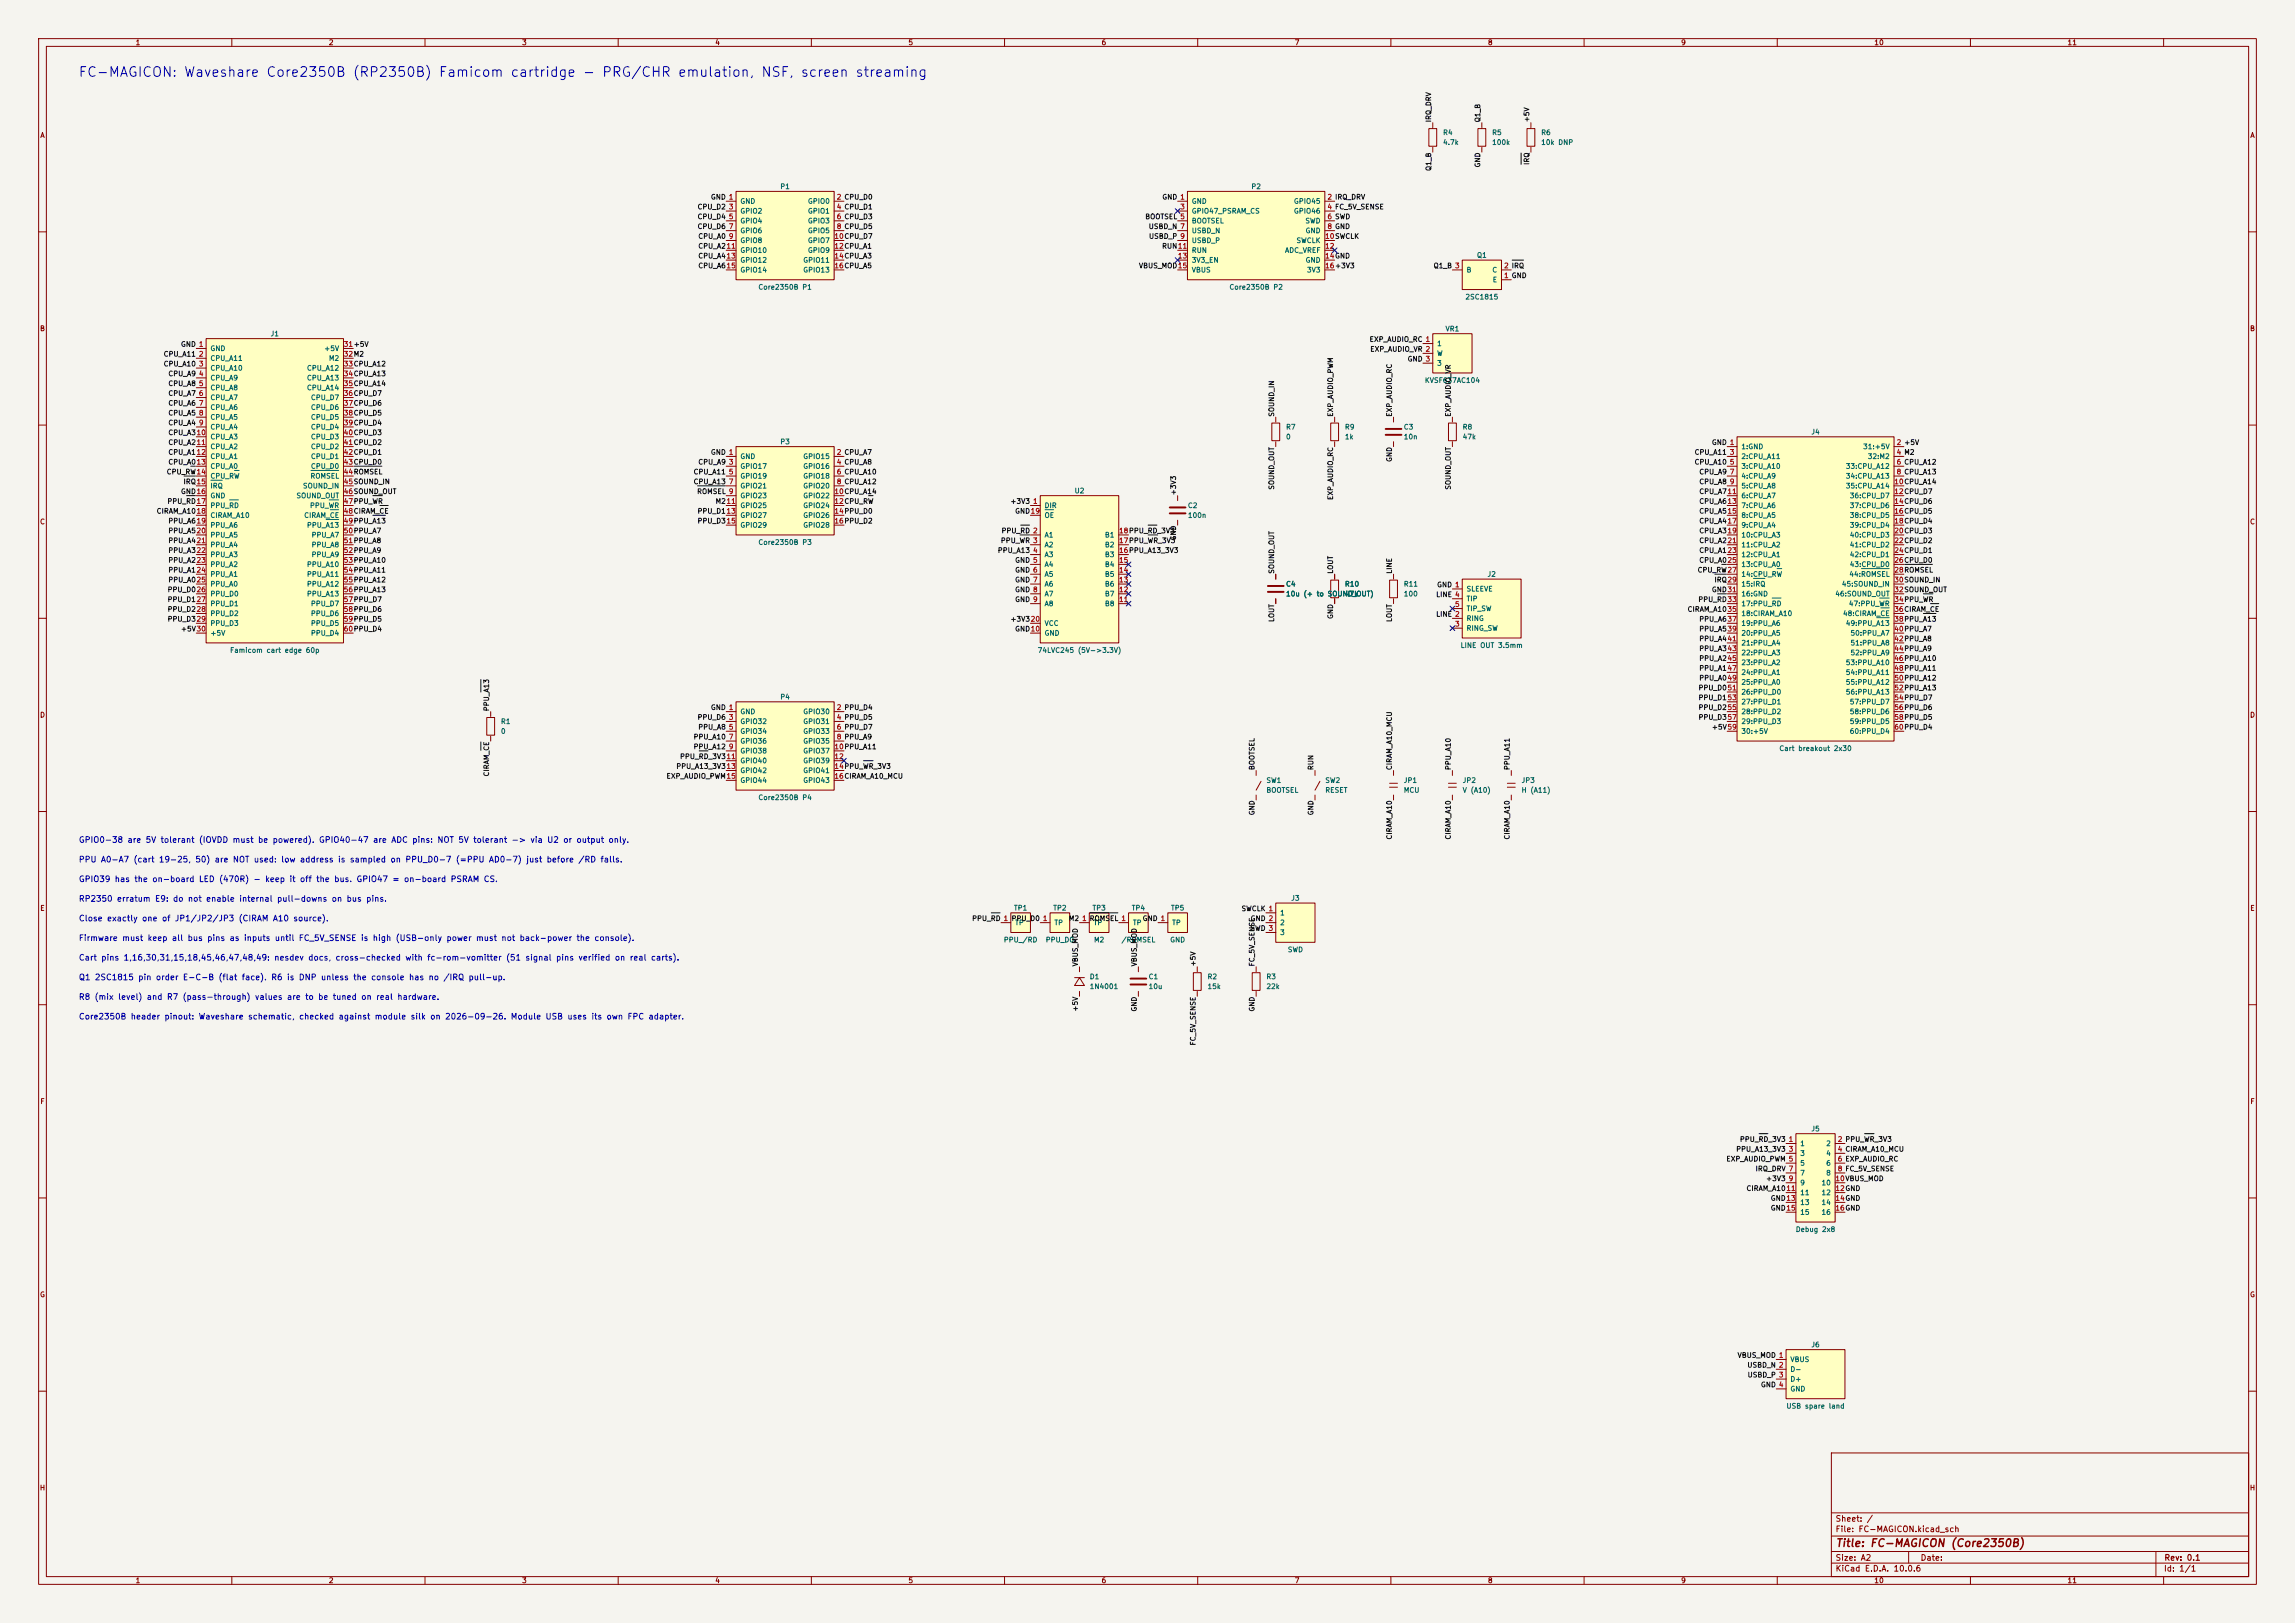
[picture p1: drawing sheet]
<svg xmlns="http://www.w3.org/2000/svg" width="594mm" height="420mm" viewBox="0 0 594 420" stroke-linecap="round" stroke-linejoin="round" font-family="sans-serif">
<defs><g id="words">
<text font-size="2.5" fill="#0000c2" x="20.2" y="20.5">FC-MAGICON: Waveshare Core2350B (RP2350B) Famicom cartridge - PRG/CHR emulation, NSF, screen streaming</text>
<text font-size="2" fill="#840000" x="475" y="400.8">Title: FC-MAGICON (Core2350B)</text>
<g font-size="1.5" fill="#0000c2">
<text x="20.3" y="218.5">GPIO0-38 are 5V tolerant (IOVDD must be powered). GPIO40-47 are ADC pins: NOT 5V tolerant -&gt; via U2 or output only.</text>
<text x="20.3" y="223.5">PPU A0-A7 (cart 19-25, 50) are NOT used: low address is sampled on PPU_D0-7 (=PPU AD0-7) just before /RD falls.</text>
<text x="20.3" y="228.6">GPIO39 has the on-board LED (470R) - keep it off the bus. GPIO47 = on-board PSRAM CS.</text>
<text x="20.3" y="233.7">RP2350 erratum E9: do not enable internal pull-downs on bus pins.</text>
<text x="20.3" y="238.8">Close exactly one of JP1/JP2/JP3 (CIRAM A10 source).</text>
<text x="20.3" y="243.9">Firmware must keep all bus pins as inputs until FC_5V_SENSE is high (USB-only power must not back-power the console).</text>
<text x="20.3" y="248.9">Cart pins 1,16,30,31,15,18,45,46,47,48,49: nesdev docs, cross-checked with fc-rom-vomitter (51 signal pins verified on real carts).</text>
<text x="20.3" y="254">Q1 2SC1815 pin order E-C-B (flat face). R6 is DNP unless the console has no /IRQ pull-up.</text>
<text x="20.3" y="259.1">R8 (mix level) and R7 (pass-through) values are to be tuned on real hardware.</text>
<text x="20.3" y="264.2">Core2350B header pinout: Waveshare schematic, checked against module silk on 2026-09-26. Module USB uses its own FPC adapter.</text>
</g>
<g font-size="1.5" fill="#840000">
<text x="475" y="394.1">Sheet: /</text>
<text x="475" y="396.8">File: FC-MAGICON.kicad_sch</text>
<text x="475" y="407">KiCad E.D.A. 10.0.6</text>
<text x="475" y="404.2">Size: A2</text>
<text x="497" y="404.2">Date:</text>
<text x="560" y="407">Id: 1/1</text>
<text x="560.1" y="404.2">Rev: 0.1</text>
</g>
<g font-size="1.3" fill="#840000">
<text x="35" y="12">1</text>
<text x="85" y="12">2</text>
<text x="135" y="12">3</text>
<text x="185" y="12">4</text>
<text x="235" y="12">5</text>
<text x="285" y="12">6</text>
<text x="335" y="12">7</text>
<text x="385" y="12">8</text>
<text x="435" y="12">9</text>
<text x="485" y="12">10</text>
<text x="535" y="12">11</text>
<text x="10.3" y="36">A</text>
<text x="582.3" y="36">A</text>
<text x="10.2" y="86">B</text>
<text x="582.2" y="86">B</text>
<text x="10.2" y="136">C</text>
<text x="582.2" y="136">C</text>
<text x="10.2" y="186">D</text>
<text x="582.2" y="186">D</text>
<text x="10.3" y="236">E</text>
<text x="582.3" y="236">E</text>
<text x="10.3" y="286">F</text>
<text x="582.3" y="286">F</text>
<text x="10.2" y="336">G</text>
<text x="582.2" y="336">G</text>
<text x="10.2" y="386">H</text>
<text x="582.2" y="386">H</text>
<text x="35" y="410">1</text>
<text x="85" y="410">2</text>
<text x="135" y="410">3</text>
<text x="185" y="410">4</text>
<text x="235" y="410">5</text>
<text x="285" y="410">6</text>
<text x="335" y="410">7</text>
<text x="385" y="410">8</text>
<text x="435" y="410">9</text>
<text x="485" y="410">10</text>
<text x="535" y="410">11</text>
</g>
<g font-size="1.3" fill="#0f0f0f">
<text x="370.7" y="31.8" transform="rotate(-90 370.7 31.8)">IRQ_DRV</text>
<text x="383.4" y="31.8" transform="rotate(-90 383.4 31.8)">Q1_B</text>
<text x="396.1" y="31.8" transform="rotate(-90 396.1 31.8)">+5V</text>
<text x="370.7" y="44.4" transform="rotate(-90 370.7 44.4)">Q1_B</text>
<text x="383.4" y="43.5" transform="rotate(-90 383.4 43.5)">GND</text>
<text x="396.1" y="42.8" transform="rotate(-90 396.1 42.8)">IRQ</text>
<text x="183.9" y="51.9">GND 1</text>
<text x="300.7" y="51.9">GND 1</text>
<text x="180.4" y="57">CPU_D4</text>
<text x="180.4" y="59.6">CPU_D6</text>
<text x="180.4" y="54.5">CPU_D2</text>
<text x="296.3" y="57">BOOTSEL 5</text>
<text x="297.2" y="59.6">USBD_N 7</text>
<text x="180.6" y="64.6">CPU_A211</text>
<text x="180.6" y="62.1">CPU_A0</text>
<text x="297.3" y="62.1">USBD_P 9</text>
<text x="300.6" y="64.6">RUN11</text>
<text x="180.6" y="67.2">CPU_A413</text>
<text x="180.6" y="69.7">CPU_A615</text>
<text x="294.7" y="69.7">VBUS_MOD15</text>
<text x="370.9" y="69.7">Q1_B 3</text>
<text x="354.3" y="88.8">EXP_AUDIO_RC 1</text>
<text x="42.2" y="92.6">CPU_A11</text>
<text x="42.2" y="95.1">CPU_A10</text>
<text x="46.7" y="90">GND 1</text>
<text x="354.5" y="91.3">EXP_AUDIO_VR 2</text>
<text x="364.2" y="93.9">GND 3</text>
<text x="43.4" y="97.7">CPU_A9</text>
<text x="43.4" y="100.2">CPU_A8</text>
<text x="43.4" y="102.7">CPU_A7</text>
<text x="43.4" y="105.3">CPU_A6</text>
<text x="43.4" y="107.8">CPU_A5</text>
<text x="330.1" y="108" transform="rotate(-90 330.1 108)">SOUND_IN</text>
<text x="345.3" y="108" transform="rotate(-90 345.3 108)">EXP_AUDIO_PWM</text>
<text x="360.6" y="108" transform="rotate(-90 360.6 108)">EXP_AUDIO_RC</text>
<text x="375.8" y="108" transform="rotate(-90 375.8 108)">EXP_AUDIO_VR</text>
<text x="43.4" y="110.4">CPU_A4</text>
<text x="43.4" y="112.9">CPU_A310</text>
<text x="43.4" y="115.4">CPU_A211</text>
<text x="43.4" y="118">CPU_A112</text>
<text x="183.9" y="118">GND 1</text>
<text x="360.6" y="119.7" transform="rotate(-90 360.6 119.7)">GND</text>
<text x="438.5" y="118">CPU_A11</text>
<text x="442.9" y="115.4">GND 1</text>
<text x="43" y="123.1">CPU_RW14</text>
<text x="43.4" y="120.5">CPU_A013</text>
<text x="47.4" y="125.6">IRQ15</text>
<text x="179.4" y="123.1">CPU_A11</text>
<text x="179.4" y="125.6">CPU_A13</text>
<text x="180.6" y="120.5">CPU_A9</text>
<text x="438.5" y="120.5">CPU_A10</text>
<text x="439.7" y="125.6">CPU_A8</text>
<text x="439.7" y="123.1">CPU_A9</text>
<text x="43.2" y="130.7">PPU_RD17</text>
<text x="46.7" y="128.1">GND16</text>
<text x="180.3" y="128.1">ROMSEL 9</text>
<text x="185.1" y="130.7">M211</text>
<text x="261.4" y="130.7">+3V3</text>
<text x="304.7" y="128.3" transform="rotate(-90 304.7 128.3)">+3V3</text>
<text x="330.1" y="126.9" transform="rotate(-90 330.1 126.9)">SOUND_OUT</text>
<text x="345.3" y="129.5" transform="rotate(-90 345.3 129.5)">EXP_AUDIO_RC</text>
<text x="375.8" y="126.9" transform="rotate(-90 375.8 126.9)">SOUND_OUT</text>
<text x="439.7" y="128.1">CPU_A711</text>
<text x="439.7" y="130.7">CPU_A613</text>
<text x="40.4" y="133.2">CIRAM_A1018</text>
<text x="43.4" y="135.8">PPU_A619</text>
<text x="180.4" y="133.2">PPU_D113</text>
<text x="180.4" y="135.8">PPU_D315</text>
<text x="262.6" y="133.2">GND19</text>
<text x="439.7" y="133.2">CPU_A515</text>
<text x="439.7" y="135.8">CPU_A417</text>
<text x="43.4" y="138.3">PPU_A520</text>
<text x="43.4" y="140.8">PPU_A421</text>
<text x="43.4" y="143.4">PPU_A322</text>
<text x="258.1" y="143.4">PPU_A13</text>
<text x="258.9" y="140.8">PPU_WR 3</text>
<text x="259.1" y="138.3">PPU_RD 2</text>
<text x="304.7" y="140" transform="rotate(-90 304.7 140)">GND</text>
<text x="439.7" y="138.3">CPU_A319</text>
<text x="439.7" y="140.8">CPU_A221</text>
<text x="439.7" y="143.4">CPU_A123</text>
<text x="43.4" y="145.9">PPU_A223</text>
<text x="43.4" y="148.5">PPU_A124</text>
<text x="262.6" y="145.9">GND 5</text>
<text x="262.6" y="148.5">GND 6</text>
<text x="330.1" y="148.6" transform="rotate(-90 330.1 148.6)">SOUND_OUT</text>
<text x="345.3" y="148.6" transform="rotate(-90 345.3 148.6)">LOUT</text>
<text x="360.6" y="148.6" transform="rotate(-90 360.6 148.6)">LINE</text>
<text x="439.3" y="148.5">CPU_RW27</text>
<text x="439.7" y="145.9">CPU_A025</text>
<text x="43.3" y="153.5">PPU_D026</text>
<text x="43.4" y="151">PPU_A025</text>
<text x="262.6" y="153.5">GND 8</text>
<text x="262.6" y="151">GND 7</text>
<text x="371.6" y="154.8">LINE 4</text>
<text x="371.8" y="152.3">GND 1</text>
<text x="442.9" y="153.5">GND31</text>
<text x="443.6" y="151">IRQ29</text>
<text x="43.3" y="156.1">PPU_D127</text>
<text x="43.3" y="158.6">PPU_D228</text>
<text x="43.3" y="161.2">PPU_D329</text>
<text x="261.4" y="161.2">+3V320</text>
<text x="262.6" y="156.1">GND 9</text>
<text x="330.1" y="161.1" transform="rotate(-90 330.1 161.1)">LOUT</text>
<text x="345.3" y="160.3" transform="rotate(-90 345.3 160.3)">GND</text>
<text x="360.6" y="161.1" transform="rotate(-90 360.6 161.1)">LOUT</text>
<text x="371.6" y="159.9">LINE 2</text>
<text x="436.7" y="158.6">CIRAM_A1035</text>
<text x="439.4" y="156.1">PPU_RD33</text>
<text x="439.7" y="161.2">PPU_A637</text>
<text x="46.7" y="163.7">+5V30</text>
<text x="262.6" y="163.7">GND10</text>
<text x="439.7" y="163.7">PPU_A539</text>
<text x="439.7" y="166.2">PPU_A441</text>
<text x="439.7" y="173.9">PPU_A147</text>
<text x="439.7" y="168.8">PPU_A343</text>
<text x="439.7" y="171.3">PPU_A245</text>
<text x="439.5" y="178.9">PPU_D051</text>
<text x="439.7" y="176.4">PPU_A049</text>
<text x="126.9" y="184.2" transform="rotate(-90 126.9 184.2)">PPU_A13</text>
<text x="183.9" y="184">GND 1</text>
<text x="439.5" y="181.5">PPU_D153</text>
<text x="439.5" y="184">PPU_D255</text>
<text x="179.4" y="191.6">PPU_A10</text>
<text x="180.4" y="186.6">PPU_D6</text>
<text x="180.6" y="189.1">PPU_A8</text>
<text x="439.5" y="186.6">PPU_D357</text>
<text x="442.9" y="189.1">+5V59</text>
<text x="175.9" y="196.7">PPU_RD_3V311</text>
<text x="179.4" y="194.2">PPU_A12</text>
<text x="126.9" y="201.1" transform="rotate(-90 126.9 201.1)">CIRAM_CE</text>
<text x="172.4" y="201.8">EXP_AUDIO_PWM15</text>
<text x="174.9" y="199.3">PPU_A13_3V313</text>
<text x="325" y="199.4" transform="rotate(-90 325 199.4)">BOOTSEL</text>
<text x="340.2" y="199.4" transform="rotate(-90 340.2 199.4)">RUN</text>
<text x="360.6" y="199.4" transform="rotate(-90 360.6 199.4)">CIRAM_A10_MCU</text>
<text x="375.8" y="199.4" transform="rotate(-90 375.8 199.4)">PPU_A10</text>
<text x="391" y="199.4" transform="rotate(-90 391 199.4)">PPU_A11</text>
<text x="325" y="211.1" transform="rotate(-90 325 211.1)">GND</text>
<text x="340.2" y="211.1" transform="rotate(-90 340.2 211.1)">GND</text>
<text x="360.6" y="217.4" transform="rotate(-90 360.6 217.4)">CIRAM_A10</text>
<text x="375.8" y="217.4" transform="rotate(-90 375.8 217.4)">CIRAM_A10</text>
<text x="391" y="217.4" transform="rotate(-90 391 217.4)">CIRAM_A10</text>
<text x="251.5" y="238.6">PPU_RD 1</text>
<text x="261.7" y="238.6">PPU_D0</text>
<text x="276.5" y="238.6">M2</text>
<text x="295.6" y="238.6">GND 1</text>
<text x="321.2" y="236.1">SWCLK 1</text>
<text x="323.6" y="238.6">GND 2</text>
<text x="323.5" y="241.2">SWD 3</text>
<text x="279.3" y="250.2" transform="rotate(-90 279.3 250.2)">VBUS_MOD</text>
<text x="294.5" y="250.2" transform="rotate(-90 294.5 250.2)">VBUS_MOD</text>
<text x="309.8" y="250.2" transform="rotate(-90 309.8 250.2)">+5V</text>
<text x="325" y="250.2" transform="rotate(-90 325 250.2)">FC_5V_SENSE</text>
<text x="279.3" y="261.9" transform="rotate(-90 279.3 261.9)">+5V</text>
<text x="294.5" y="261.9" transform="rotate(-90 294.5 261.9)">GND</text>
<text x="325" y="261.9" transform="rotate(-90 325 261.9)">GND</text>
<text x="309.8" y="270.7" transform="rotate(-90 309.8 270.7)">FC_5V_SENSE</text>
<text x="449.2" y="298.3">PPU_A13_3V3</text>
<text x="450.2" y="295.8">PPU_RD_3V3</text>
<text x="446.7" y="300.9">EXP_AUDIO_PWM 5</text>
<text x="454.3" y="303.4">IRQ_DRV 7</text>
<text x="457" y="305.9">+3V3</text>
<text x="451.9" y="308.5">CIRAM_A1011</text>
<text x="458.2" y="311">GND13</text>
<text x="458.2" y="313.6">GND15</text>
<text x="449.6" y="351.7">VBUS_MOD 1</text>
<text x="452.1" y="354.2">USBD_N 2</text>
<text x="452.2" y="356.7">USBD_P 3</text>
<text x="455.6" y="359.3">GND 4</text>
</g>
<g font-size="1.3" fill="#006464">
<text x="373.4" y="35.3">R4</text>
<text x="386.1" y="35.3">R5</text>
<text x="398.8" y="35.3">R6</text>
<text x="373.4" y="37.8">4.7k</text>
<text x="386.1" y="37.8">100k</text>
<text x="398.8" y="37.8">10k DNP</text>
<text x="191.5" y="53">GND</text>
<text x="201.8" y="49.2">P1</text>
<text x="209" y="53">GPIO0</text>
<text x="308.3" y="53">GND</text>
<text x="323.8" y="49.2">P2</text>
<text x="334.8" y="53">GPIO45</text>
<text x="191.5" y="55.6">GPIO2</text>
<text x="191.5" y="58.1">GPIO4</text>
<text x="209" y="55.6">GPIO1</text>
<text x="209" y="58.1">GPIO3</text>
<text x="308.3" y="55.6">GPIO47_PSRAM_CS</text>
<text x="308.3" y="58.1">BOOTSEL</text>
<text x="334.8" y="55.6">GPIO46</text>
<text x="337.7" y="58.1">SWD</text>
<text x="191.5" y="60.7">GPIO6</text>
<text x="191.5" y="63.2">GPIO8</text>
<text x="191.5" y="65.7">GPIO10</text>
<text x="209" y="60.7">GPIO5</text>
<text x="209" y="63.2">GPIO7</text>
<text x="209" y="65.7">GPIO9</text>
<text x="308.3" y="60.7">USBD_N</text>
<text x="308.3" y="63.2">USBD_P</text>
<text x="308.3" y="65.7">RUN</text>
<text x="332.5" y="65.7">ADC_VREF</text>
<text x="335.4" y="63.2">SWCLK</text>
<text x="337.8" y="60.7">GND</text>
<text x="191.5" y="68.3">GPIO12</text>
<text x="191.5" y="70.8">GPIO14</text>
<text x="207.8" y="68.3">GPIO11</text>
<text x="207.8" y="70.8">GPIO13</text>
<text x="308.3" y="68.3">3V3_EN</text>
<text x="308.3" y="70.8">VBUS</text>
<text x="337.8" y="68.3">GND</text>
<text x="338.1" y="70.8">3V3</text>
<text x="379.4" y="70.8">B</text>
<text x="382.1" y="67">Q1</text>
<text x="386.1" y="70.8">C</text>
<text x="196.1" y="75.3">Core2350B P1</text>
<text x="318.1" y="75.3">Core2350B P2</text>
<text x="379.1" y="77.8">2SC1815</text>
<text x="386.2" y="73.4">E</text>
<text x="69.9" y="87.3">J1</text>
<text x="371.8" y="89.9">1</text>
<text x="374" y="86.1">VR1</text>
<text x="54.3" y="91.1">GND</text>
<text x="54.3" y="93.7">CPU_A11</text>
<text x="83.8" y="91.1">+5V</text>
<text x="85" y="93.7">M2</text>
<text x="371.8" y="92.4">W</text>
<text x="371.8" y="94.9">3</text>
<text x="54.3" y="96.2">CPU_A10</text>
<text x="54.3" y="98.8">CPU_A9</text>
<text x="54.3" y="101.3">CPU_A8</text>
<text x="79.3" y="96.2">CPU_A12</text>
<text x="79.3" y="98.8">CPU_A13</text>
<text x="79.3" y="101.3">CPU_A14</text>
<text x="368.7" y="99.4">KVSF637AC104</text>
<text x="54.3" y="103.8">CPU_A7</text>
<text x="54.3" y="106.4">CPU_A6</text>
<text x="80.3" y="103.8">CPU_D7</text>
<text x="80.3" y="106.4">CPU_D6</text>
<text x="54.3" y="108.9">CPU_A5</text>
<text x="54.3" y="111.5">CPU_A4</text>
<text x="54.3" y="114">CPU_A3</text>
<text x="80.3" y="108.9">CPU_D5</text>
<text x="80.3" y="111.5">CPU_D4</text>
<text x="80.3" y="114">CPU_D3</text>
<text x="332.7" y="111.5">R7</text>
<text x="332.7" y="114">0</text>
<text x="348" y="111.5">R9</text>
<text x="348" y="114">1k</text>
<text x="363.2" y="111.5">C3</text>
<text x="363.2" y="114">10n</text>
<text x="378.4" y="111.5">R8</text>
<text x="378.4" y="114">47k</text>
<text x="468.7" y="112.7">J4</text>
<text x="54.3" y="116.5">CPU_A2</text>
<text x="54.3" y="119.1">CPU_A1</text>
<text x="80.3" y="116.5">CPU_D2</text>
<text x="80.3" y="119.1">CPU_D1</text>
<text x="191.5" y="119.1">GND</text>
<text x="201.8" y="115.3">P3</text>
<text x="207.8" y="119.1">GPIO15</text>
<text x="450.6" y="116.5">1:GND</text>
<text x="450.6" y="119.1">2:CPU_A11</text>
<text x="482.1" y="116.5">31:+5V</text>
<text x="483.3" y="119.1">32:M2</text>
<text x="54.3" y="121.6">CPU_A0</text>
<text x="54.3" y="124.2">CPU_RW</text>
<text x="80.2" y="124.2">ROMSEL</text>
<text x="80.3" y="121.6">CPU_D0</text>
<text x="191.5" y="121.6">GPIO17</text>
<text x="191.5" y="124.2">GPIO19</text>
<text x="207.8" y="121.6">GPIO16</text>
<text x="207.8" y="124.2">GPIO18</text>
<text x="450.6" y="121.6">3:CPU_A10</text>
<text x="450.6" y="124.2">4:CPU_A9</text>
<text x="477.6" y="121.6">33:CPU_A12</text>
<text x="477.6" y="124.2">34:CPU_A13</text>
<text x="54.3" y="126.7">IRQ</text>
<text x="54.3" y="129.2">GND</text>
<text x="54.3" y="131.8">PPU_RD</text>
<text x="76.6" y="129.2">SOUND_OUT</text>
<text x="78.3" y="126.7">SOUND_IN</text>
<text x="80.1" y="131.8">PPU_WR</text>
<text x="191.5" y="126.7">GPIO21</text>
<text x="191.5" y="129.2">GPIO23</text>
<text x="191.5" y="131.8">GPIO25</text>
<text x="207.8" y="126.7">GPIO20</text>
<text x="207.8" y="129.2">GPIO22</text>
<text x="207.8" y="131.8">GPIO24</text>
<text x="270.2" y="131.8">DIR</text>
<text x="278" y="128">U2</text>
<text x="307.3" y="131.8">C2</text>
<text x="450.6" y="126.7">5:CPU_A8</text>
<text x="450.6" y="129.2">6:CPU_A7</text>
<text x="450.6" y="131.8">7:CPU_A6</text>
<text x="477.6" y="126.7">35:CPU_A14</text>
<text x="478.6" y="129.2">36:CPU_D7</text>
<text x="478.6" y="131.8">37:CPU_D6</text>
<text x="54.3" y="134.3">CIRAM_A10</text>
<text x="54.3" y="136.9">PPU_A6</text>
<text x="78.6" y="134.3">CIRAM_CE</text>
<text x="79.3" y="136.9">PPU_A13</text>
<text x="191.5" y="134.3">GPIO27</text>
<text x="191.5" y="136.9">GPIO29</text>
<text x="207.8" y="134.3">GPIO26</text>
<text x="207.8" y="136.9">GPIO28</text>
<text x="270.2" y="134.3">OE</text>
<text x="307.3" y="134.3">100n</text>
<text x="450.6" y="134.3">8:CPU_A5</text>
<text x="450.6" y="136.9">9:CPU_A4</text>
<text x="478.6" y="134.3">38:CPU_D5</text>
<text x="478.6" y="136.9">39:CPU_D4</text>
<text x="54.3" y="139.4">PPU_A5</text>
<text x="54.3" y="141.9">PPU_A4</text>
<text x="80.5" y="139.4">PPU_A7</text>
<text x="80.5" y="141.9">PPU_A8</text>
<text x="196.1" y="141.3">Core2350B P3</text>
<text x="270.2" y="139.4">A1</text>
<text x="270.2" y="141.9">A2</text>
<text x="285.8" y="141.9">B2</text>
<text x="285.8" y="139.4">B1</text>
<text x="450.6" y="139.4">10:CPU_A3</text>
<text x="450.6" y="141.9">11:CPU_A2</text>
<text x="478.6" y="139.4">40:CPU_D3</text>
<text x="478.6" y="141.9">41:CPU_D2</text>
<text x="54.3" y="144.5">PPU_A3</text>
<text x="54.3" y="147">PPU_A2</text>
<text x="54.3" y="149.6">PPU_A1</text>
<text x="79.3" y="147">PPU_A10</text>
<text x="79.3" y="149.6">PPU_A11</text>
<text x="80.5" y="144.5">PPU_A9</text>
<text x="270.2" y="144.5">A3</text>
<text x="270.2" y="147">A4</text>
<text x="270.2" y="149.6">A5</text>
<text x="285.8" y="149.6">B5</text>
<text x="285.8" y="147">B4</text>
<text x="285.8" y="144.5">B3</text>
<text x="384.9" y="149.6">J2</text>
<text x="450.6" y="144.5">12:CPU_A1</text>
<text x="450.6" y="147">13:CPU_A0</text>
<text x="450.6" y="149.6">14:CPU_RW</text>
<text x="478.5" y="149.6">44:ROMSEL</text>
<text x="478.6" y="144.5">42:CPU_D1</text>
<text x="478.6" y="147">43:CPU_D0</text>
<text x="54.3" y="152.1">PPU_A0</text>
<text x="54.3" y="154.6">PPU_D0</text>
<text x="79.3" y="152.1">PPU_A12</text>
<text x="79.3" y="154.6">PPU_A13</text>
<text x="270.2" y="152.1">A6</text>
<text x="270.2" y="154.6">A7</text>
<text x="285.8" y="154.6">B7</text>
<text x="285.8" y="152.1">B6</text>
<text x="332.7" y="152.1">C4</text>
<text x="332.7" y="154.6">10u (+ to SOUND_OUT)</text>
<text x="348" y="152.1">R10</text>
<text x="348" y="154.6">47k</text>
<text x="363.2" y="152.1">R11</text>
<text x="363.2" y="154.6">100</text>
<text x="379.4" y="153.4">SLEEVE</text>
<text x="379.4" y="155.9">TIP</text>
<text x="450.6" y="152.1">15:IRQ</text>
<text x="450.6" y="154.6">16:GND</text>
<text x="474.9" y="154.6">46:SOUND_OUT</text>
<text x="476.6" y="152.1">45:SOUND_IN</text>
<text x="54.3" y="157.2">PPU_D1</text>
<text x="54.3" y="159.7">PPU_D2</text>
<text x="80.3" y="157.2">PPU_D7</text>
<text x="80.3" y="159.7">PPU_D6</text>
<text x="270.2" y="157.2">A8</text>
<text x="285.8" y="157.2">B8</text>
<text x="379.4" y="161">RING</text>
<text x="379.4" y="158.4">TIP_SW</text>
<text x="450.6" y="157.2">17:PPU_RD</text>
<text x="450.6" y="159.7">18:CIRAM_A10</text>
<text x="476.9" y="159.7">48:CIRAM_CE</text>
<text x="478.4" y="157.2">47:PPU_WR</text>
<text x="54.3" y="162.3">PPU_D3</text>
<text x="54.3" y="164.8">+5V</text>
<text x="80.3" y="162.3">PPU_D5</text>
<text x="80.3" y="164.8">PPU_D4</text>
<text x="270.2" y="164.8">GND</text>
<text x="270.2" y="162.3">VCC</text>
<text x="377.9" y="168">LINE OUT 3.5mm</text>
<text x="379.4" y="163.5">RING_SW</text>
<text x="450.6" y="162.3">19:PPU_A6</text>
<text x="450.6" y="164.8">20:PPU_A5</text>
<text x="450.6" y="167.3">21:PPU_A4</text>
<text x="477.6" y="162.3">49:PPU_A13</text>
<text x="478.8" y="164.8">50:PPU_A7</text>
<text x="478.8" y="167.3">51:PPU_A8</text>
<text x="59.4" y="169.2">Famicom cart edge 60p</text>
<text x="268.4" y="169.2">74LVC245 (5V-&gt;3.3V)</text>
<text x="450.6" y="169.9">22:PPU_A3</text>
<text x="450.6" y="172.4">23:PPU_A2</text>
<text x="477.6" y="172.4">53:PPU_A10</text>
<text x="478.8" y="169.9">52:PPU_A9</text>
<text x="450.6" y="175">24:PPU_A1</text>
<text x="450.6" y="177.5">25:PPU_A0</text>
<text x="477.6" y="175">54:PPU_A11</text>
<text x="477.6" y="177.5">55:PPU_A12</text>
<text x="191.5" y="185.1">GND</text>
<text x="201.8" y="181.3">P4</text>
<text x="207.8" y="185.1">GPIO30</text>
<text x="450.6" y="180">26:PPU_D0</text>
<text x="450.6" y="182.6">27:PPU_D1</text>
<text x="450.6" y="185.1">28:PPU_D2</text>
<text x="477.6" y="180">56:PPU_A13</text>
<text x="478.6" y="182.6">57:PPU_D7</text>
<text x="478.6" y="185.1">58:PPU_D6</text>
<text x="129.5" y="187.7">R1</text>
<text x="129.5" y="190.2">0</text>
<text x="191.5" y="187.7">GPIO32</text>
<text x="191.5" y="190.2">GPIO34</text>
<text x="207.8" y="187.7">GPIO31</text>
<text x="207.8" y="190.2">GPIO33</text>
<text x="450.6" y="187.7">29:PPU_D3</text>
<text x="450.6" y="190.2">30:+5V</text>
<text x="478.6" y="187.7">59:PPU_D5</text>
<text x="478.6" y="190.2">60:PPU_D4</text>
<text x="191.5" y="192.7">GPIO36</text>
<text x="191.5" y="195.3">GPIO38</text>
<text x="191.5" y="197.8">GPIO40</text>
<text x="207.8" y="192.7">GPIO35</text>
<text x="207.8" y="195.3">GPIO37</text>
<text x="207.8" y="197.8">GPIO39</text>
<text x="460.4" y="194.6">Cart breakout 2x30</text>
<text x="191.5" y="200.4">GPIO42</text>
<text x="191.5" y="202.9">GPIO44</text>
<text x="207.8" y="200.4">GPIO41</text>
<text x="207.8" y="202.9">GPIO43</text>
<text x="327.6" y="202.9">SW1</text>
<text x="342.9" y="202.9">SW2</text>
<text x="363.2" y="202.9">JP1</text>
<text x="378.4" y="202.9">JP2</text>
<text x="393.7" y="202.9">JP3</text>
<text x="196.1" y="207.3">Core2350B P4</text>
<text x="327.6" y="205.4">BOOTSEL</text>
<text x="342.9" y="205.4">RESET</text>
<text x="363.2" y="205.4">MCU</text>
<text x="378.4" y="205.4">V (A10)</text>
<text x="393.7" y="205.4">H (A11)</text>
<text x="334.1" y="233.4">J3</text>
<text x="262.3" y="235.9">TP1</text>
<text x="262.6" y="239.7">TP</text>
<text x="272.5" y="235.9">TP2</text>
<text x="272.8" y="239.7">TP</text>
<text x="282.6" y="235.9">TP3</text>
<text x="282.9" y="239.7">TP</text>
<text x="292.8" y="235.9">TP4</text>
<text x="293.1" y="239.7">TP</text>
<text x="302.9" y="235.9">TP5</text>
<text x="303.2" y="239.7">TP</text>
<text x="331.2" y="237.2">1</text>
<text x="331.2" y="239.7">2</text>
<text x="259.7" y="244.2">PPU_/RD</text>
<text x="270.5" y="244.2">PPU_D0</text>
<text x="283" y="244.2">M2</text>
<text x="290.1" y="244.2">/ROMSEL</text>
<text x="302.7" y="244.2">GND</text>
<text x="331.2" y="242.3">3</text>
<text x="333.2" y="246.7">SWD</text>
<text x="281.9" y="253.7">D1</text>
<text x="281.9" y="256.2">1N4001</text>
<text x="297.2" y="253.7">C1</text>
<text x="297.2" y="256.2">10u</text>
<text x="312.4" y="253.7">R2</text>
<text x="312.4" y="256.2">15k</text>
<text x="327.6" y="253.7">R3</text>
<text x="327.6" y="256.2">22k</text>
<text x="468.7" y="293.1">J5</text>
<text x="465.8" y="296.9">1</text>
<text x="465.8" y="299.4">3</text>
<text x="472.5" y="296.9">2</text>
<text x="472.5" y="299.4">4</text>
<text x="465.8" y="302">5</text>
<text x="465.8" y="304.5">7</text>
<text x="472.5" y="302">6</text>
<text x="472.5" y="304.5">8</text>
<text x="465.8" y="307">9</text>
<text x="465.8" y="309.6">11</text>
<text x="471.3" y="307">10</text>
<text x="471.3" y="309.6">12</text>
<text x="465.8" y="312.1">13</text>
<text x="465.8" y="314.7">15</text>
<text x="471.3" y="312.1">14</text>
<text x="471.3" y="314.7">16</text>
<text x="464.7" y="319.1">Debug 2x8</text>
<text x="463.3" y="352.8">VBUS</text>
<text x="468.7" y="348.9">J6</text>
<text x="463.3" y="355.3">D-</text>
<text x="463.3" y="357.8">D+</text>
<text x="462.2" y="364.8">USB spare land</text>
<text x="463.3" y="360.4">GND</text>
</g>
<g font-size="1.3" fill="#a90000">
<text x="216.4" y="51.9">2 CPU_D0</text>
<text x="343.4" y="51.9">2 IRQ_DRV</text>
<text x="188.5" y="54.5">3</text>
<text x="188.5" y="57">5</text>
<text x="188.5" y="59.6">7</text>
<text x="216.4" y="54.5">4 CPU_D1</text>
<text x="216.4" y="57">6 CPU_D3</text>
<text x="216.4" y="59.6">8 CPU_D5</text>
<text x="305.3" y="54.5">3</text>
<text x="343.4" y="54.5">4 FC_5V_SENSE</text>
<text x="343.4" y="57">6 SWD</text>
<text x="343.4" y="59.6">8 GND</text>
<text x="188.5" y="62.1">9</text>
<text x="215.8" y="62.1">10CPU_D7</text>
<text x="215.8" y="64.6">12CPU_A1</text>
<text x="342.8" y="62.1">10SWCLK</text>
<text x="342.8" y="64.6">12</text>
<text x="215.8" y="67.2">14CPU_A3</text>
<text x="215.8" y="69.7">16CPU_A5</text>
<text x="304.7" y="67.2">13</text>
<text x="342.8" y="67.2">14GND</text>
<text x="342.8" y="69.7">16+3V3</text>
<text x="389.2" y="69.7">2 IRQ</text>
<text x="389.2" y="72.3">1 GND</text>
<text x="51.3" y="92.6">2</text>
<text x="51.3" y="95.1">3</text>
<text x="88.8" y="90">31+5V</text>
<text x="88.8" y="92.6">32M2</text>
<text x="88.8" y="95.1">33CPU_A12</text>
<text x="51.3" y="97.7">4</text>
<text x="51.3" y="100.2">5</text>
<text x="88.8" y="97.7">34CPU_A13</text>
<text x="88.8" y="100.2">35CPU_A14</text>
<text x="51.3" y="102.7">6</text>
<text x="51.3" y="105.3">7</text>
<text x="51.3" y="107.8">8</text>
<text x="88.8" y="102.7">36CPU_D7</text>
<text x="88.8" y="105.3">37CPU_D6</text>
<text x="88.8" y="107.8">38CPU_D5</text>
<text x="51.3" y="110.4">9</text>
<text x="88.8" y="110.4">39CPU_D4</text>
<text x="88.8" y="112.9">40CPU_D3</text>
<text x="88.8" y="115.4">41CPU_D2</text>
<text x="88.8" y="118">42CPU_D1</text>
<text x="216.4" y="118">2 CPU_A7</text>
<text x="447.6" y="118">3</text>
<text x="490.8" y="115.4">2 +5V</text>
<text x="490.8" y="118">4 M2</text>
<text x="88.8" y="120.5">43CPU_D0</text>
<text x="88.8" y="123.1">44ROMSEL</text>
<text x="88.8" y="125.6">45SOUND_IN</text>
<text x="188.5" y="120.5">3</text>
<text x="188.5" y="123.1">5</text>
<text x="188.5" y="125.6">7</text>
<text x="216.4" y="120.5">4 CPU_A8</text>
<text x="216.4" y="123.1">6 CPU_A10</text>
<text x="216.4" y="125.6">8 CPU_A12</text>
<text x="447.6" y="120.5">5</text>
<text x="447.6" y="123.1">7</text>
<text x="447.6" y="125.6">9</text>
<text x="490.2" y="125.6">10CPU_A14</text>
<text x="490.8" y="120.5">6 CPU_A12</text>
<text x="490.8" y="123.1">8 CPU_A13</text>
<text x="88.8" y="128.1">46SOUND_OUT</text>
<text x="88.8" y="130.7">47PPU_WR</text>
<text x="215.8" y="128.1">10CPU_A14</text>
<text x="215.8" y="130.7">12CPU_RW</text>
<text x="267.2" y="130.7">1</text>
<text x="490.2" y="128.1">12CPU_D7</text>
<text x="490.2" y="130.7">14CPU_D6</text>
<text x="88.8" y="133.2">48CIRAM_CE</text>
<text x="88.8" y="135.8">49PPU_A13</text>
<text x="215.8" y="133.2">14PPU_D0</text>
<text x="215.8" y="135.8">16PPU_D2</text>
<text x="490.2" y="133.2">16CPU_D5</text>
<text x="490.2" y="135.8">18CPU_D4</text>
<text x="88.8" y="138.3">50PPU_A7</text>
<text x="88.8" y="140.8">51PPU_A8</text>
<text x="88.8" y="143.4">52PPU_A9</text>
<text x="267.2" y="143.4">4</text>
<text x="289.5" y="143.4">16PPU_A13_3V3</text>
<text x="289.5" y="140.8">17PPU_WR_3V3</text>
<text x="289.5" y="138.3">18PPU_RD_3V3</text>
<text x="490.2" y="138.3">20CPU_D3</text>
<text x="490.2" y="140.8">22CPU_D2</text>
<text x="490.2" y="143.4">24CPU_D1</text>
<text x="88.8" y="145.9">53PPU_A10</text>
<text x="88.8" y="148.5">54PPU_A11</text>
<text x="289.5" y="148.5">14</text>
<text x="289.5" y="145.9">15</text>
<text x="490.2" y="145.9">26CPU_D0</text>
<text x="490.2" y="148.5">28ROMSEL</text>
<text x="88.8" y="151">55PPU_A12</text>
<text x="88.8" y="153.5">56PPU_A13</text>
<text x="289.5" y="153.5">12</text>
<text x="289.5" y="151">13</text>
<text x="490.2" y="151">30SOUND_IN</text>
<text x="490.2" y="153.5">32SOUND_OUT</text>
<text x="88.8" y="156.1">57PPU_D7</text>
<text x="88.8" y="158.6">58PPU_D6</text>
<text x="88.8" y="161.2">59PPU_D5</text>
<text x="289.5" y="156.1">11</text>
<text x="376.5" y="157.3">5</text>
<text x="490.2" y="156.1">34PPU_WR</text>
<text x="490.2" y="158.6">36CIRAM_CE</text>
<text x="490.2" y="161.2">38PPU_A13</text>
<text x="88.8" y="163.7">60PPU_D4</text>
<text x="376.5" y="162.4">3</text>
<text x="490.2" y="163.7">40PPU_A7</text>
<text x="490.2" y="166.2">42PPU_A8</text>
<text x="490.2" y="168.8">44PPU_A9</text>
<text x="490.2" y="171.3">46PPU_A10</text>
<text x="490.2" y="173.9">48PPU_A11</text>
<text x="490.2" y="176.4">50PPU_A12</text>
<text x="490.2" y="178.9">52PPU_A13</text>
<text x="216.4" y="184">2 PPU_D4</text>
<text x="490.2" y="181.5">54PPU_D7</text>
<text x="490.2" y="184">56PPU_D6</text>
<text x="188.5" y="186.6">3</text>
<text x="188.5" y="189.1">5</text>
<text x="188.5" y="191.6">7</text>
<text x="216.4" y="186.6">4 PPU_D5</text>
<text x="216.4" y="189.1">6 PPU_D7</text>
<text x="216.4" y="191.6">8 PPU_A9</text>
<text x="490.2" y="186.6">58PPU_D5</text>
<text x="490.2" y="189.1">60PPU_D4</text>
<text x="188.5" y="194.2">9</text>
<text x="215.8" y="194.2">10PPU_A11</text>
<text x="215.8" y="196.7">12</text>
<text x="215.8" y="199.3">14PPU_WR_3V3</text>
<text x="215.8" y="201.8">16CIRAM_A10_MCU</text>
<text x="269.8" y="238.6">1</text>
<text x="279.9" y="238.6">1 ROMSEL 1</text>
<text x="462.8" y="295.8">1</text>
<text x="462.8" y="298.3">3</text>
<text x="475.5" y="295.8">2 PPU_WR_3V3</text>
<text x="475.5" y="298.3">4 CIRAM_A10_MCU</text>
<text x="462.8" y="305.9">9</text>
<text x="474.9" y="305.9">10VBUS_MOD</text>
<text x="475.5" y="300.9">6 EXP_AUDIO_RC</text>
<text x="475.5" y="303.4">8 FC_5V_SENSE</text>
<text x="474.9" y="308.5">12GND</text>
<text x="474.9" y="311">14GND</text>
<text x="474.9" y="313.6">16GND</text>
</g>
</g></defs>
<path d="M0 0h594v420h-594z" fill="#f5f4ef" stroke="#f5f4ef" stroke-width=".26"/>
<g fill="none" stroke="#840000" stroke-width=".26">
<path d="M10 10h574v400h-574zM12 12h570v396h-570zM60 10v2M110 10v2M160 10v2M210 10v2M260 10v2M310 10v2M360 10v2M410 10v2M460 10v2M510 10v2"/>
<path d="M560 10v2M10 60h2M582 60h2M10 110h2M582 110h2M304.8 128.3v1.2M304.8 134.6v1.3M10 160h2M582 160h2M10 210h2M582 210h2M10 260h2"/>
<path d="M582 260h2M10 310h2M582 310h2M10 360h2M474 376h108v32h-108zM582 360h2M474 397.5h108M474 391.5h108M60 408v2M110 408v2M160 408v2M210 408v2"/>
<path d="M260 408v2M310 408v2M360 408v2M410 408v2M460 408v2M474 404.5h108M474 401.5h108M494 401.5v3M510 408v2M558 401.5v6.5M560 408v2"/>
</g>
<path d="M302.8 131.3h4M302.8 132.8h4" fill="none" stroke="#840000" stroke-width=".51"/>
<path d="M307.3 49.5h35.6v22.9h-35.6z" fill="#ffffc2"/>
<g fill="none" stroke="#840000" stroke-width=".26">
<path d="M304.8 52.1h2.5M304.8 54.6h2.5M304.8 57.2h2.5M304.8 59.7h2.5M307.3 49.5h35.6v22.9h-35.6zM342.9 52.1h2.5M342.9 54.6h2.5M342.9 57.2h2.5M342.9 59.7h2.5M304.8 62.2h2.5M304.8 64.8h2.5M304.8 67.3h2.5"/>
<path d="M304.8 69.9h2.5M342.9 62.2h2.5M342.9 64.8h2.5M342.9 67.3h2.5M342.9 69.9h2.5"/>
</g>
<path d="M378.5 67.3h10.1v7.6h-10.1z" fill="#ffffc2"/>
<path d="M375.9 69.9h2.6M378.5 67.3h10.1v7.6h-10.1zM388.6 72.4h2.6M388.6 69.9h2.6M308.9 251.7h2v4.6h-2zM309.9 250.2v1.3M309.9 256.5v1.3M324.1 251.7h2v4.6h-2zM325.1 250.2v1.3M325.1 256.5v1.3" fill="none" stroke="#840000" stroke-width=".26"/>
<path d="M292.1 236.2h5.1v5.1h-5.1z" fill="#ffffc2"/>
<path d="M289.6 238.8h2.5M292.1 236.2h5.1v5.1h-5.1z" fill="none" stroke="#840000" stroke-width=".26"/>
<path d="M269.2 128.3h20.4v38.1h-20.4z" fill="#ffffc2"/>
<g fill="none" stroke="#840000" stroke-width=".26">
<path d="M266.7 130.8h2.5M266.7 138.4h2.5M266.7 133.4h2.5M269.2 128.3h20.4v38.1h-20.4zM289.6 138.4h2.5M266.7 141h2.5M266.7 143.5h2.5M266.7 146.1h2.5M266.7 148.6h2.5M266.7 151.1h2.5M266.7 153.7h2.5M266.7 156.2h2.5"/>
<path d="M289.6 141h2.5M289.6 143.5h2.5M289.6 146.1h2.5M289.6 148.6h2.5M289.6 151.1h2.5M289.6 153.7h2.5M289.6 156.2h2.5M266.7 163.8h2.5M266.7 161.3h2.5M325.1 199.4v1.3M360.7 199.4v1.3M325.1 205.7v1.3"/>
<path d="M326.4 202.2l-1.3 2.3M359.7 202.7h2M359.7 203.7h2M360.7 205.7v1.3M294.6 250.2v1.3M294.6 256.5v1.3"/>
</g>
<path d="M270.5 131.9h2.2" fill="none" stroke="#006464" stroke-width=".26"/>
<path d="M292.6 253.2h4.1M292.6 254.8h4.1" fill="none" stroke="#840000" stroke-width=".51"/>
<path d="M302.3 236.2h5v5.1h-5z" fill="#ffffc2"/>
<g fill="none" stroke="#840000" stroke-width=".26">
<path d="M369.8 33.3h2.1v4.5h-2.1zM370.8 31.8v1.2M370.8 38.1v1.3M382.5 33.3h2.1v4.5h-2.1zM383.5 31.8v1.2M383.5 38.1v1.3M395.2 33.3h2.1v4.5h-2.1zM396.2 31.8v1.2M396.2 38.1v1.3M329.2 109.5h2v4.5h-2zM330.2 108v1.2M330.2 114.3v1.3"/>
<path d="M344.4 109.5h2.1v4.5h-2.1zM345.4 108v1.2M345.4 114.3v1.3M360.7 108v1.2M360.7 114.3v1.3M374.9 109.5h2v4.5h-2zM375.9 108v1.2M375.9 114.3v1.3M340.4 199.4v1.3M391.2 199.4v1.3M340.4 205.7v1.3M341.6 202.2l-1.2 2.3"/>
<path d="M390.1 202.7h2.1M390.1 203.7h2.1M391.2 205.7v1.3M299.7 238.8h2.6M302.3 236.2h5v5.1h-5z"/>
</g>
<path d="M358.6 111h4.1M358.6 112.5h4.1" fill="none" stroke="#840000" stroke-width=".51"/>
<path d="M378.5 149.9h15.2v15.2h-15.2z" fill="#ffffc2"/>
<path d="M375.9 152.4h2.6M375.9 154.9h2.6M375.9 157.5h2.6M378.5 149.9h15.2v15.2h-15.2zM375.9 160h2.6M375.9 162.6h2.6" fill="none" stroke="#840000" stroke-width=".26"/>
<path d="M330.2 233.7h10.2v10.1h-10.2z" fill="#ffffc2"/>
<path d="M327.7 236.2h2.5M327.7 238.8h2.5M330.2 233.7h10.2v10.1h-10.2zM327.7 241.3h2.5" fill="none" stroke="#840000" stroke-width=".26"/>
<path d="M190.5 49.5h25.4v22.9h-25.4z" fill="#ffffc2"/>
<g fill="none" stroke="#840000" stroke-width=".26">
<path d="M188 52.1h2.5M188 54.6h2.5M188 57.2h2.5M188 59.7h2.5M190.5 49.5h25.4v22.9h-25.4zM215.9 52.1h2.5M215.9 54.6h2.5M215.9 57.2h2.5M215.9 59.7h2.5M188 62.2h2.5M188 64.8h2.5M188 67.3h2.5"/>
<path d="M188 69.9h2.5M215.9 62.2h2.5M215.9 64.8h2.5M215.9 67.3h2.5M215.9 69.9h2.5"/>
</g>
<path d="M464.8 293.4h10.2v22.8h-10.2z" fill="#ffffc2"/>
<g fill="none" stroke="#840000" stroke-width=".26">
<path d="M375.9 199.4v1.3M374.9 202.7h2M374.9 203.7h2M375.9 205.7v1.3M462.3 295.9h2.5M462.3 298.5h2.5M464.8 293.4h10.2v22.8h-10.2zM475 295.9h2.5M475 298.5h2.5M462.3 301h2.5M462.3 303.5h2.5M462.3 306.1h2.5"/>
<path d="M462.3 308.6h2.5M462.3 311.2h2.5M462.3 313.7h2.5M475 301h2.5M475 303.5h2.5M475 306.1h2.5M475 308.6h2.5M475 311.2h2.5M475 313.7h2.5"/>
</g>
<path d="M370.8 86.4h10.2v10.1h-10.2z" fill="#ffffc2"/>
<path d="M368.3 88.9h2.5M368.3 91.4h2.5M368.3 94h2.5M370.8 86.4h10.2v10.1h-10.2zM344.4 150.1h2.1v4.6h-2.1zM345.4 148.6v1.3M345.4 154.9v1.3" fill="none" stroke="#840000" stroke-width=".26"/>
<path d="M462.3 349.3h15.2v12.7h-15.2z" fill="#ffffc2"/>
<path d="M330.2 148.6v1.3M330.2 154.9v1.3M459.7 351.8h2.6M459.7 354.3h2.6M459.7 356.9h2.6M459.7 359.4h2.6M462.3 349.3h15.2v12.7h-15.2z" fill="none" stroke="#840000" stroke-width=".26"/>
<path d="M328.2 151.6h4M328.2 153.2h4" fill="none" stroke="#840000" stroke-width=".51"/>
<path d="M449.6 113h40.6v78.8h-40.6z" fill="#ffffc2"/>
<g fill="none" stroke="#840000" stroke-width=".26">
<path d="M447 115.6h2.6M447 118.1h2.6M449.6 113h40.6v78.8h-40.6zM490.2 115.6h2.6M490.2 118.1h2.6M447 120.7h2.6M447 123.2h2.6M447 125.7h2.6M447 128.3h2.6M447 130.8h2.6M447 133.4h2.6M447 135.9h2.6"/>
<path d="M447 138.4h2.6M490.2 120.7h2.6M490.2 123.2h2.6M490.2 125.7h2.6M490.2 128.3h2.6M490.2 130.8h2.6M490.2 133.4h2.6M490.2 135.9h2.6M490.2 138.4h2.6M359.7 150.1h2v4.6h-2zM360.7 148.6v1.3M360.7 154.9v1.3"/>
<path d="M447 141h2.6M447 143.5h2.6M447 146.1h2.6M447 148.6h2.6M447 151.1h2.6M447 153.7h2.6M447 156.2h2.6M447 158.8h2.6M490.2 141h2.6M490.2 143.5h2.6M490.2 146.1h2.6M490.2 148.6h2.6"/>
<path d="M490.2 151.1h2.6M490.2 153.7h2.6M490.2 156.2h2.6M490.2 158.8h2.6M447 161.3h2.6M447 163.8h2.6M447 166.4h2.6M447 168.9h2.6M447 171.5h2.6M447 174h2.6M447 176.5h2.6M447 179.1h2.6"/>
<path d="M490.2 161.3h2.6M490.2 163.8h2.6M490.2 166.4h2.6M490.2 168.9h2.6M490.2 171.5h2.6M490.2 174h2.6M490.2 176.5h2.6M490.2 179.1h2.6M447 181.6h2.6M447 184.2h2.6M447 186.7h2.6M447 189.2h2.6"/>
<path d="M490.2 181.6h2.6M490.2 184.2h2.6M490.2 186.7h2.6M490.2 189.2h2.6"/>
</g>
<path d="M453.8 149.7h3M458.7 154.8h2.3M460 147.1h1.2M481.8 147.1h7.2M485.7 159.8h3.3M486.5 154.8h2.5M486.8 157.3h2.2" fill="none" stroke="#006464" stroke-width=".26"/>
<path d="M53.3 87.6h35.6v78.8h-35.6z" fill="#ffffc2"/>
<g fill="none" stroke="#840000" stroke-width=".26">
<path d="M50.8 90.2h2.5M50.8 92.7h2.5M50.8 95.3h2.5M50.8 97.8h2.5M53.3 87.6h35.6v78.8h-35.6zM88.9 90.2h2.5M88.9 92.7h2.5M88.9 95.3h2.5M88.9 97.8h2.5M50.8 100.3h2.5M50.8 102.9h2.5M50.8 105.4h2.5"/>
<path d="M50.8 108h2.5M50.8 110.5h2.5M50.8 113h2.5M50.8 115.6h2.5M50.8 118.1h2.5M88.9 100.3h2.5M88.9 102.9h2.5M88.9 105.4h2.5M88.9 108h2.5M88.9 110.5h2.5M88.9 113h2.5M88.9 115.6h2.5"/>
<path d="M88.9 118.1h2.5M50.8 120.7h2.5M50.8 123.2h2.5M50.8 125.7h2.5M50.8 128.3h2.5M50.8 130.8h2.5M50.8 133.4h2.5M50.8 135.9h2.5M50.8 138.4h2.5M88.9 120.7h2.5M88.9 123.2h2.5M88.9 125.7h2.5"/>
<path d="M88.9 128.3h2.5M88.9 130.8h2.5M88.9 133.4h2.5M88.9 135.9h2.5M88.9 138.4h2.5M50.8 141h2.5M50.8 143.5h2.5M50.8 146.1h2.5M50.8 148.6h2.5M50.8 151.1h2.5M50.8 153.7h2.5M50.8 156.2h2.5"/>
<path d="M50.8 158.8h2.5M88.9 141h2.5M88.9 143.5h2.5M88.9 146.1h2.5M88.9 148.6h2.5M88.9 151.1h2.5M88.9 153.7h2.5M88.9 156.2h2.5M88.9 158.8h2.5M50.8 161.3h2.5M50.8 163.8h2.5M88.9 161.3h2.5"/>
<path d="M88.9 163.8h2.5M126 185.7h2v4.5h-2zM127 184.2v1.2M127 190.5v1.3"/>
</g>
<path d="M54.6 124.3h2.9M59.4 129.4h2.3M60.7 121.7h1.2M80.5 121.7h7.2M84.4 134.4h3.3M85.2 129.4h2.5M85.5 131.9h2.2" fill="none" stroke="#006464" stroke-width=".26"/>
<path d="M271.8 236.2h5.1v5.1h-5.1z" fill="#ffffc2"/>
<path d="M269.2 238.8h2.6M271.8 236.2h5.1v5.1h-5.1z" fill="none" stroke="#840000" stroke-width=".26"/>
<path d="M190.5 181.6h25.4v22.9h-25.4z" fill="#ffffc2"/>
<g fill="none" stroke="#840000" stroke-width=".26">
<path d="M188 184.2h2.5M188 186.7h2.5M188 189.2h2.5M188 191.8h2.5M188 194.3h2.5M188 196.9h2.5M188 199.4h2.5M190.5 181.6h25.4v22.9h-25.4zM215.9 184.2h2.5M215.9 186.7h2.5M215.9 189.2h2.5M215.9 191.8h2.5"/>
<path d="M215.9 194.3h2.5M215.9 196.9h2.5M215.9 199.4h2.5M188 201.9h2.5M215.9 201.9h2.5"/>
</g>
<path d="M190.5 115.6h25.4v22.8h-25.4z" fill="#ffffc2"/>
<g fill="none" stroke="#840000" stroke-width=".26">
<path d="M188 118.1h2.5M190.5 115.6h25.4v22.8h-25.4zM215.9 118.1h2.5M188 120.7h2.5M188 123.2h2.5M188 125.7h2.5M188 128.3h2.5M188 130.8h2.5M188 133.4h2.5M188 135.9h2.5M215.9 120.7h2.5M215.9 123.2h2.5"/>
<path d="M215.9 125.7h2.5M215.9 128.3h2.5M215.9 130.8h2.5M215.9 133.4h2.5M215.9 135.9h2.5"/>
</g>
<path d="M281.9 236.2h5.1v5.1h-5.1z" fill="#ffffc2"/>
<path d="M279.4 238.8h2.5M281.9 236.2h5.1v5.1h-5.1zM278.1 253h2.6M279.4 253l1.3 2h-2.6zM279.4 250.2v1.3M279.4 256.5v1.3" fill="none" stroke="#840000" stroke-width=".26"/>
<path d="M261.6 236.2h5.1v5.1h-5.1z" fill="#ffffc2"/>
<path d="M330.2 148.6v1.3M330.2 154.9v1.3M345.4 148.6v1.3M345.4 154.9v1.3M259.1 238.8h2.5M261.6 236.2h5.1v5.1h-5.1z" fill="none" stroke="#840000" stroke-width=".26"/>
<g fill="none" stroke="#0f0f0f" stroke-width=".26">
<path d="M393.7 39.6v2.9M391.4 67.3h2.9M47.6 123.2h3M48.3 128.3h2.3M49.4 120.6h1.2M91.7 120.6h7.2M96.5 128.3h2.5M96.5 133.3h3.3M98.3 130.8h2.2M180.5 125.7h7.2M224.8 128.3h1.2M264 138.4h2.5"/>
<path d="M264.2 135.9h2.3M297.2 135.9h2.3M297.2 138.4h2.4M443.9 148.6h2.9M444.5 153.7h2.3M445.6 146h1.2M493 146h7.2M497.8 153.7h2.5M497.8 158.7h3.3M499.6 156.2h2.2M124.5 175.8v3.3M124.5 192v2.2"/>
<path d="M181 194.3h2.3M223.5 196.8h2.5M256.6 236.2h2.3M282.1 236.2h7.2M455.3 293.4h2.3M482.6 293.4h2.5"/>
</g>
<g fill="none" stroke="#000084" stroke-width=".26">
<path d="M304.2 54l1.2 1.2M305.4 54l-1.2 1.2M304.2 66.7l1.2 1.2M305.4 66.7l-1.2 1.2M344.8 64.2l1.2 1.2M346 64.2l-1.2 1.2M291.5 155.6l1.2 1.2M291.5 153.1l1.2 1.2M291.5 148l1.2 1.2M291.5 145.4l1.2 1.3M291.5 150.5l1.2 1.2M292.7 155.6l-1.2 1.2"/>
<path d="M292.7 153.1l-1.2 1.2M292.7 148l-1.2 1.2M292.7 145.4l-1.2 1.3M292.7 150.5l-1.2 1.2M375.3 156.9l1.2 1.2M376.5 156.9l-1.2 1.2M375.3 162l1.2 1.2M376.5 162l-1.2 1.2M217.8 196.2l1.2 1.3M219 196.2l-1.2 1.3"/>
</g>
<use href="#words"/>
</svg>
